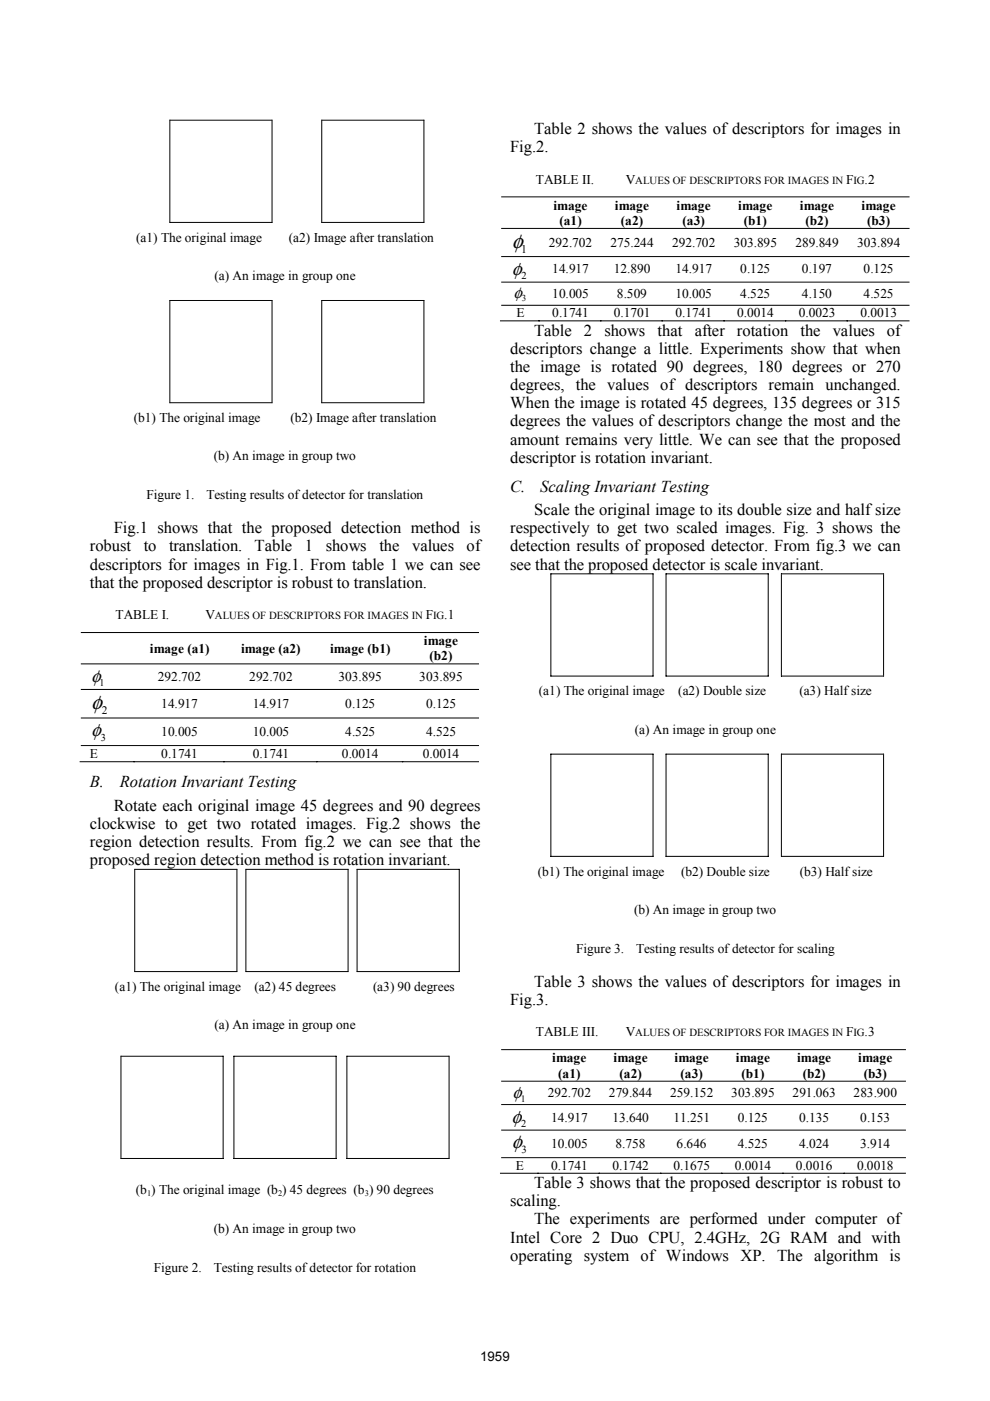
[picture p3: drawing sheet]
<svg xmlns="http://www.w3.org/2000/svg" width="210mm" height="297mm" viewBox="0 0 210 297" stroke-linecap="round" stroke-linejoin="round" font-family="sans-serif">
<defs><g id="words">
<text font-size="4.5" x="108.5" y="52.6">φ</text>
<text font-size="4.4" x="19.3" y="150.4">φ</text>
<text font-size="4.1" x="108.6" y="243.5">φ</text>
<g font-size="4">
<text x="108.5" y="58.2">φ</text>
<text x="19.3" y="156.1">φ</text>
<text x="108.5" y="238">φ</text>
</g>
<text font-size="3.9" x="19.3" y="144.5">φ</text>
<text font-size="3.7" x="108.7" y="232.7">φ</text>
<g font-size="3.5">
<text x="113.3" y="28.4">Table 2 shows the values of descriptors for images in</text>
<text x="108.2" y="32.3">Fig.2.</text>
<text x="108.9" y="63.1">φ</text>
<text x="113.3" y="71.2">Table</text>
<text x="123.8" y="71.2">2</text>
<text x="128.2" y="71.2">shows</text>
<text x="139.5" y="71.2">that</text>
<text x="147.4" y="71.2">after</text>
<text x="156.3" y="71.2">rotation</text>
<text x="169.8" y="71.2">the</text>
<text x="176.6" y="71.2">values</text>
<text x="188.1" y="71.2">of</text>
<text x="108.2" y="75">descriptors change a little. Experiments show that when</text>
<text x="108.2" y="78.9">the image is rotated 90 degrees, 180 degrees or 270</text>
<text x="108.2" y="82.7">degrees, the values of descriptors remain unchanged.</text>
<text x="108.2" y="86.6">When the image is rotated 45 degrees, 135 degrees or 315</text>
<text x="108.2" y="90.4">degrees the values of descriptors change the most and the</text>
<text x="108.2" y="94.3">amount remains very little. We can see that the proposed</text>
<text x="108.2" y="98.1">descriptor is rotation invariant.</text>
<text x="108.2" y="104.2">C.</text>
<text x="114.6" y="104.2">Scaling Invariant Testing</text>
<text x="24.1" y="113.1">Fig.1 shows that the proposed detection method is</text>
<text x="108.2" y="113.1">respectively to get two scaled images. Fig. 3 shows the</text>
<text x="113.3" y="109.2">Scale the original image to its double size and half size</text>
<text x="19" y="116.9">robust</text>
<text x="30.5" y="116.9">to</text>
<text x="35.9" y="116.9">translation.</text>
<text x="54" y="116.9">Table</text>
<text x="64.6" y="116.9">1</text>
<text x="69.1" y="116.9">shows</text>
<text x="80.5" y="116.9">the</text>
<text x="87.4" y="116.9">values</text>
<text x="99" y="116.9">of</text>
<text x="108.2" y="116.9">detection results of proposed detector. From fig.3 we can</text>
<text x="19" y="120.8">descriptors for images in Fig.1. From table 1 we can see</text>
<text x="19" y="124.6">that the proposed descriptor is robust to translation.</text>
<text x="108.2" y="120.8">see that the proposed detector is scale invariant.</text>
<text x="19" y="166.9">B.</text>
<text x="25.4" y="166.9">Rotation Invariant Testing</text>
<text x="24.1" y="171.9">Rotate each original image 45 degrees and 90 degrees</text>
<text x="19" y="175.7">clockwise to get two rotated images. Fig.2 shows the</text>
<text x="19" y="179.6">region detection results. From fig.2 we can see that the</text>
<text x="19" y="183.4">proposed region detection method is rotation invariant.</text>
<text x="113.3" y="209.3">Table 3 shows the values of descriptors for images in</text>
<text x="108.2" y="213.1">Fig.3.</text>
<text x="113.3" y="251.9">Table 3 shows that the proposed descriptor is robust to</text>
<text x="108.2" y="255.7">scaling.</text>
<text x="108.2" y="263.4">Intel Core 2 Duo CPU, 2.4GHz, 2G RAM and with</text>
<text x="113.3" y="259.6">The experiments are performed under computer of</text>
<text x="108.2" y="267.3">operating system of Windows XP. The algorithm is</text>
</g>
<g font-size="2.8">
<text x="113.7" y="38.9">TABLE II.</text>
<text x="132.7" y="38.9">V</text>
<text x="179.5" y="38.9">F</text>
<text x="183.4" y="38.9">.2</text>
<text x="117.4" y="44.4">image</text>
<text x="118.7" y="47.7">(a1)</text>
<text x="130.4" y="44.4">image</text>
<text x="131.7" y="47.7">(a2)</text>
<text x="143.5" y="44.4">image</text>
<text x="144.8" y="47.7">(a3)</text>
<text x="156.6" y="44.4">image</text>
<text x="157.8" y="47.7">(b1)</text>
<text x="169.7" y="44.4">image</text>
<text x="170.9" y="47.7">(b2)</text>
<text x="182.8" y="44.4">image</text>
<text x="183.9" y="47.7">(b3)</text>
<text x="28.9" y="51.2">(a1) The original image</text>
<text x="61.3" y="51.2">(a2) Image after translation</text>
<text x="116.4" y="52.3">292.702</text>
<text x="129.5" y="52.3">275.244</text>
<text x="142.5" y="52.3">292.702</text>
<text x="155.6" y="52.3">303.895</text>
<text x="168.7" y="52.3">289.849</text>
<text x="181.8" y="52.3">303.894</text>
<text x="45.5" y="59.4">(a) An image in group one</text>
<text x="117.1" y="58">14.917</text>
<text x="130.2" y="58">12.890</text>
<text x="143.3" y="58">14.917</text>
<text x="157" y="58">0.125</text>
<text x="170.1" y="58">0.197</text>
<text x="183.2" y="58">0.125</text>
<text x="117.1" y="63.2">10.005</text>
<text x="130.9" y="63.2">8.509</text>
<text x="143.3" y="63.2">10.005</text>
<text x="157" y="63.2">4.525</text>
<text x="170.1" y="63.2">4.150</text>
<text x="183.2" y="63.2">4.525</text>
<text x="109.5" y="67.3">E</text>
<text x="117.1" y="67.3">0.1741</text>
<text x="130.2" y="67.3">0.1701</text>
<text x="143.3" y="67.3">0.1741</text>
<text x="156.3" y="67.3">0.0014</text>
<text x="169.4" y="67.3">0.0023</text>
<text x="182.5" y="67.3">0.0013</text>
<text x="28.4" y="89.5">(b1) The original image</text>
<text x="61.6" y="89.5">(b2) Image after translation</text>
<text x="45.3" y="97.6">(b) An image in group two</text>
<text x="31.1" y="105.8">Figure 1.</text>
<text x="43.8" y="105.8">Testing results of detector for translation</text>
<text x="24.5" y="131.3">TABLE I.</text>
<text x="43.6" y="131.3">V</text>
<text x="90.3" y="131.3">F</text>
<text x="94.2" y="131.3">.1</text>
<text x="89.9" y="136.8">image</text>
<text x="31.8" y="138.4">image (a1)</text>
<text x="51.1" y="138.4">image (a2)</text>
<text x="70" y="138.4">image (b1)</text>
<text x="91.1" y="140">(b2)</text>
<text x="33.5" y="144.4">292.702</text>
<text x="52.9" y="144.4">292.702</text>
<text x="71.8" y="144.4">303.895</text>
<text x="88.9" y="144.4">303.895</text>
<text x="114.3" y="147.4">(a1) The original image</text>
<text x="143.9" y="147.4">(a2) Double size</text>
<text x="169.6" y="147.4">(a3) Half size</text>
<text x="34.2" y="150.1">14.917</text>
<text x="53.6" y="150.1">14.917</text>
<text x="73.2" y="150.1">0.125</text>
<text x="90.4" y="150.1">0.125</text>
<text x="134.7" y="155.6">(a) An image in group one</text>
<text x="19" y="160.7">E</text>
<text x="34.2" y="156.1">10.005</text>
<text x="34.2" y="160.7">0.1741</text>
<text x="53.6" y="156.1">10.005</text>
<text x="53.6" y="160.7">0.1741</text>
<text x="72.5" y="160.7">0.0014</text>
<text x="73.2" y="156.1">4.525</text>
<text x="89.7" y="160.7">0.0014</text>
<text x="90.4" y="156.1">4.525</text>
<text x="114" y="185.6">(b1) The original image</text>
<text x="144.5" y="185.6">(b2) Double size</text>
<text x="169.7" y="185.6">(b3) Half size</text>
<text x="134.5" y="193.8">(b) An image in group two</text>
<text x="122.2" y="202">Figure 3.</text>
<text x="134.9" y="202">Testing results of detector for scaling</text>
<text x="24.4" y="210.1">(a1) The original image</text>
<text x="54" y="210.1">(a2) 45 degrees</text>
<text x="79.1" y="210.1">(a3) 90 degrees</text>
<text x="45.5" y="218.3">(a) An image in group one</text>
<text x="113.7" y="219.8">TABLE III.</text>
<text x="132.7" y="219.8">V</text>
<text x="179.5" y="219.8">F</text>
<text x="183.4" y="219.8">.3</text>
<text x="117.1" y="225.3">image</text>
<text x="130.1" y="225.3">image</text>
<text x="143.1" y="225.3">image</text>
<text x="156.1" y="225.3">image</text>
<text x="169.1" y="225.3">image</text>
<text x="182" y="225.3">image</text>
<text x="116.2" y="232.6">292.702</text>
<text x="118.4" y="228.5">(a1)</text>
<text x="129.2" y="232.6">279.844</text>
<text x="131.4" y="228.5">(a2)</text>
<text x="142.1" y="232.6">259.152</text>
<text x="144.4" y="228.5">(a3)</text>
<text x="155.1" y="232.6">303.895</text>
<text x="157.3" y="228.5">(b1)</text>
<text x="168.1" y="232.6">291.063</text>
<text x="170.3" y="228.5">(b2)</text>
<text x="181.1" y="232.6">283.900</text>
<text x="183.2" y="228.5">(b3)</text>
<text x="116.9" y="237.8">14.917</text>
<text x="129.9" y="237.8">13.640</text>
<text x="142.8" y="237.8">11.251</text>
<text x="156.5" y="237.8">0.125</text>
<text x="169.5" y="237.8">0.135</text>
<text x="182.5" y="237.8">0.153</text>
<text x="116.9" y="243.4">10.005</text>
<text x="130.6" y="243.4">8.758</text>
<text x="143.5" y="243.4">6.646</text>
<text x="156.5" y="243.4">4.525</text>
<text x="169.5" y="243.4">4.024</text>
<text x="182.5" y="243.4">3.914</text>
<text x="109.4" y="248">E</text>
<text x="116.9" y="248">0.1741</text>
<text x="129.9" y="248">0.1742</text>
<text x="142.8" y="248">0.1675</text>
<text x="155.8" y="248">0.0014</text>
<text x="168.8" y="248">0.0016</text>
<text x="181.8" y="248">0.0018</text>
<text x="28.8" y="253.2">(b ) The original image (b ) 45 degrees (b ) 90 degrees</text>
<text x="45.3" y="261.4">(b) An image in group two</text>
<text x="32.6" y="269.6">Figure 2.</text>
<text x="45.3" y="269.6">Testing results of detector for rotation</text>
<text x="101.9" y="288.5">1959</text>
</g>
<text font-size="2.5" x="110.6" y="53.7">1</text>
<text font-size="2.4" x="21.6" y="151.5">2</text>
<g font-size="2.3">
<text x="134.7" y="38.9">ALUES OF DESCRIPTORS FOR IMAGES IN</text>
<text x="181" y="38.9">IG</text>
<text x="45.6" y="131.3">ALUES OF DESCRIPTORS FOR IMAGES IN</text>
<text x="91.9" y="131.3">IG</text>
<text x="134.7" y="219.8">ALUES OF DESCRIPTORS FOR IMAGES IN</text>
<text x="181" y="219.8">IG</text>
<text x="110.6" y="244.5">3</text>
</g>
<g font-size="2.2">
<text x="110.6" y="59.2">2</text>
<text x="21.4" y="157.1">3</text>
<text x="110.5" y="239">2</text>
</g>
<g font-size="2.1">
<text x="21.1" y="145.5">1</text>
<text x="110.4" y="233.6">1</text>
</g>
<text font-size="1.9" x="110.7" y="63.9">3</text>
<g font-size="1.8">
<text x="31.2" y="253.6">1</text>
<text x="59" y="253.6">2</text>
<text x="77.4" y="253.6">3</text>
</g>
</g></defs>
<g fill="none" stroke="#000" stroke-width=".21">
<path d="M35.9 25.5h21.9M36 25.4v21.8M57.7 25.4v21.8M68.2 25.5h21.8M68.2 25.4v21.8M89.9 25.4v21.8M35.9 47.2h21.9M68.2 47.2h21.8M106.3 41.7h86.6M106.3 48.4h86.6M106.3 54.4h86.6M106.3 59.8h86.6"/>
<path d="M35.9 63.7h21.9M36 63.6v21.9M57.7 63.6v21.9M68.2 63.7h21.8M68.2 63.6v21.9M89.9 63.6v21.9M106 68h86.9M106.3 64.7h86.6M35.9 85.4h21.9M68.2 85.4h21.8M17.1 134.1h84.5M116.8 121.7h21.8"/>
<path d="M116.8 121.6v21.8M138.5 121.6v21.8M141.2 121.7h21.8M141.3 121.6v21.8M162.9 121.6v21.8M165.7 121.7h21.8M165.7 121.6v21.8M187.4 121.6v21.8M17.1 140.8h84.5M17.1 146.2h84.5M17.1 152.2h84.5M17.1 158.1h84.5"/>
<path d="M116.8 143.3h21.8M116.8 159.9h21.8M116.8 159.8v21.9M138.5 159.8v21.9M141.2 143.3h21.8M141.2 159.9h21.8M141.3 159.8v21.9M162.9 159.8v21.9M165.7 143.3h21.8M165.7 159.9h21.8M165.7 159.8v21.9M187.4 159.8v21.9"/>
<path d="M16.9 161.5h84.7M28.5 184.3h21.8M28.6 184.2v21.9M50.2 184.2v21.9M52.1 184.3h21.8M52.2 184.2v21.9M73.8 184.2v21.9M75.6 184.3h21.9M75.7 184.2v21.9M97.4 184.2v21.9M116.8 181.6h21.8M141.2 181.6h21.8"/>
<path d="M165.7 181.6h21.8M28.5 206h21.8M52.1 206h21.8M75.6 206h21.9M25.6 223.9h21.8M25.7 223.9v21.8M47.3 223.9v21.8M49.5 223.9h21.9M49.6 223.9v21.8M71.3 223.9v21.8M73.5 223.9h21.8M73.6 223.9v21.8"/>
<path d="M95.2 223.9v21.8M106.3 222.5h85.9M106.3 229.2h85.9M106.3 234.2h85.9M106.3 239.6h85.9M25.6 245.6h21.8M49.5 245.6h21.9M73.5 245.6h21.8M106 248.8h86.2M106.3 245.4h85.9"/>
</g>
<use href="#words"/>
</svg>
